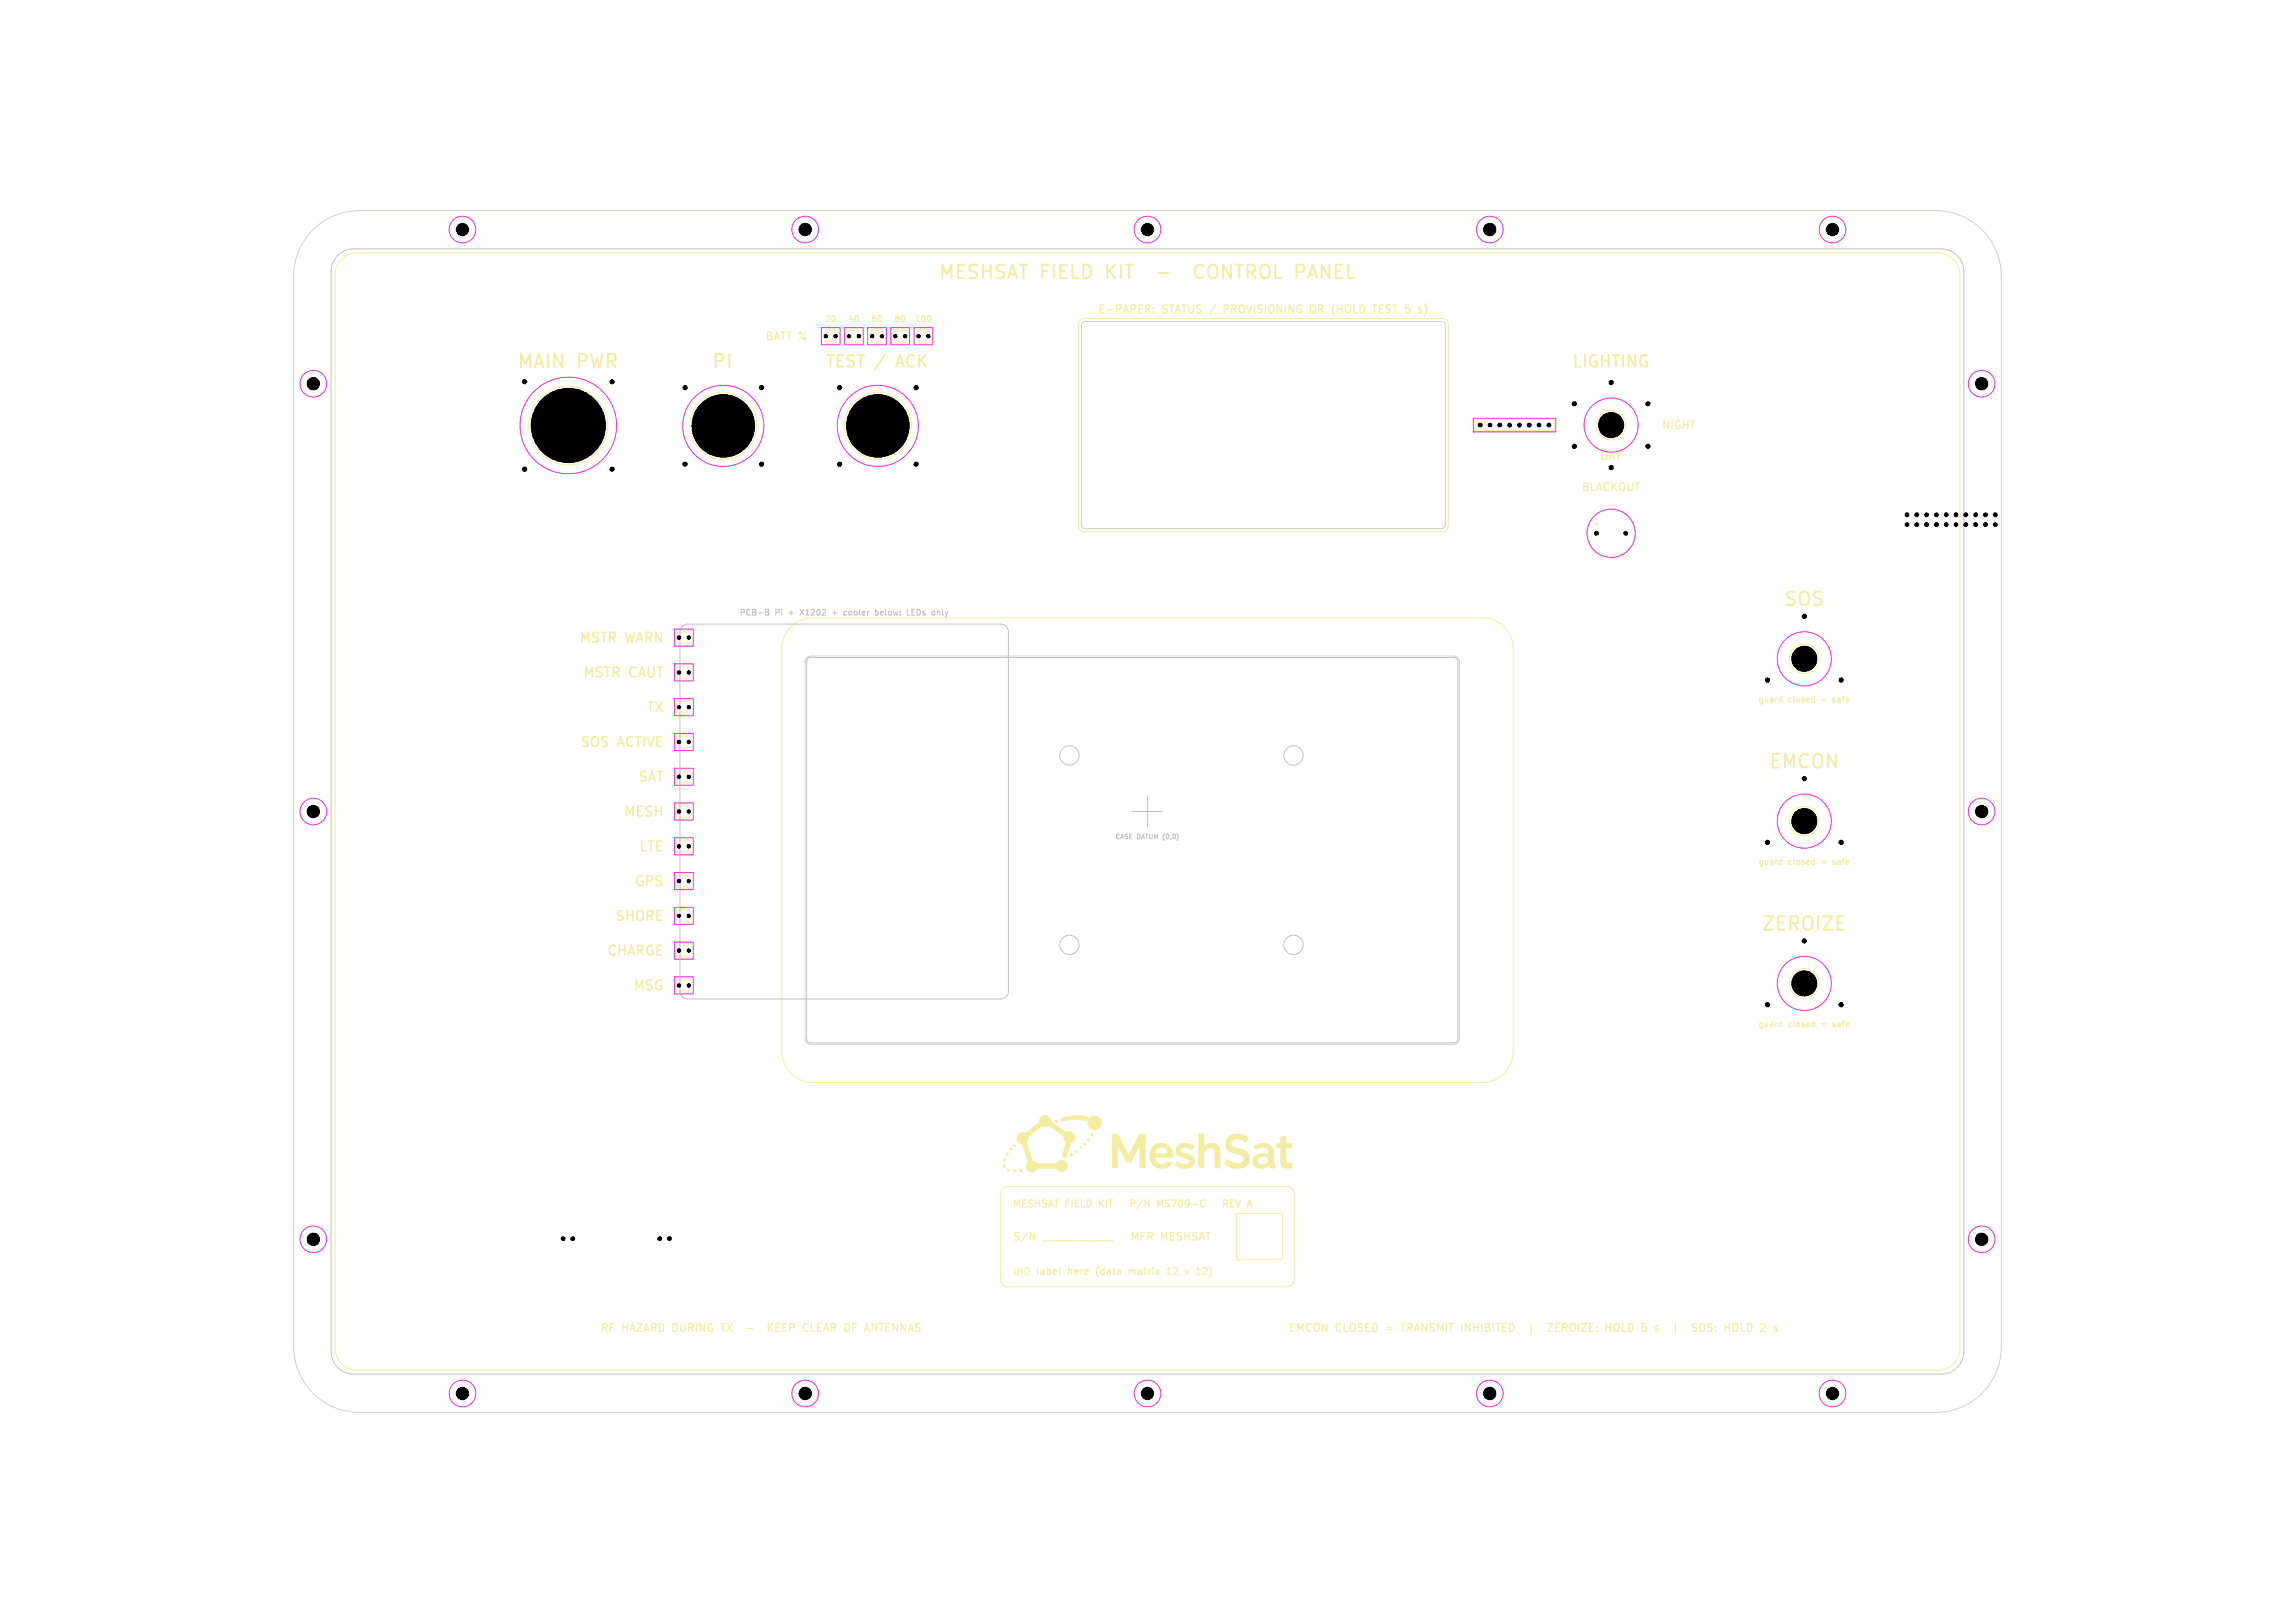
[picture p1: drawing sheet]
<svg xmlns="http://www.w3.org/2000/svg" width="594mm" height="420mm" viewBox="0 0 594 420" stroke-linecap="round" stroke-linejoin="round" font-family="sans-serif">
<defs><g id="words">
<g font-size="4.9" fill="#f2eda1">
<text x="242.7" y="72.9">MESHSAT FIELD</text>
<text x="286.9" y="72.9">KIT</text>
<text x="313" y="72.9">CONTROL PANEL</text>
<text x="133.6" y="96">MAIN</text>
<text x="149.4" y="96">PWR</text>
<text x="184" y="96">PI</text>
<text x="461.4" y="157.5">SOS</text>
<text x="457.6" y="199.5">EMCON</text>
<text x="455.7" y="241.5">ZEROIZE</text>
</g>
<g font-size="4.2" fill="#f2eda1">
<text x="213.3" y="95.8">TEST /</text>
<text x="233" y="95.8">ACK</text>
<text x="406.6" y="95.8">LIGHTING</text>
</g>
<g font-size="3.5" fill="#f2eda1">
<text x="149.6" y="166.9">MSTR WARN</text>
<text x="150.6" y="175.9">MSTR CAUT</text>
<text x="167" y="184.9">TX</text>
<text x="149.9" y="193.9">SOS</text>
<text x="159.9" y="193.9">ACTIVE</text>
<text x="164.9" y="202.8">SAT</text>
<text x="161.2" y="211.9">MESH</text>
<text x="165.1" y="220.9">LTE</text>
<text x="163.9" y="229.9">GPS</text>
<text x="158.9" y="238.8">SHORE</text>
<text x="156.8" y="247.9">CHARGE</text>
<text x="163.6" y="256.9">MSG</text>
</g>
<g font-size="2.8" fill="#f2eda1">
<text x="284" y="81.5">E-PAPER:</text>
<text x="300.8" y="81.5">STATUS /</text>
<text x="317.6" y="81.5">PROVISIONING</text>
<text x="340.5" y="81.5">QR (HOLD</text>
<text x="357.8" y="81.5">TEST 5</text>
<text x="197.9" y="88.5">BATT %</text>
<text x="430" y="111.5">NIGHT</text>
<text x="414" y="119.5">DAY</text>
<text x="409.2" y="127.5">BLACKOUT</text>
<text x="262" y="321.5">S/N</text>
<text x="270.1" y="321.5">____________</text>
<text x="294.5" y="321.5">MFR</text>
<text x="302.5" y="321.5">MESHSAT</text>
<text x="155.3" y="345.1">RF</text>
<text x="161" y="345.1">HAZARD</text>
<text x="174.5" y="345.1">DURING</text>
<text x="187.6" y="345.1">TX</text>
<text x="201.6" y="345.1">KEEP</text>
<text x="211.3" y="345.1">CLEAR OF</text>
<text x="228.3" y="345.1">ANTENNAS</text>
<text x="333.4" y="345.1">EMCON CLOSED</text>
<text x="359.1" y="345.1">=</text>
<text x="363.6" y="345.1">TRANSMIT INHIBITED</text>
<text x="404" y="345.1">ZEROIZE:</text>
<text x="419.5" y="345.1">HOLD</text>
<text x="429.3" y="345.1">5</text>
<text x="438.9" y="345.1">|</text>
<text x="444.9" y="345.1">SOS:</text>
<text x="453.7" y="345.1">HOLD</text>
</g>
<g font-size="2.5" fill="#f2eda1">
<text x="262" y="312.9">MESHSAT FIELD</text>
<text x="285" y="312.9">KIT</text>
<text x="294.8" y="312.9">P/N</text>
<text x="302.3" y="312.9">MS709-C</text>
<text x="320.9" y="312.9">REV A</text>
<text x="262" y="330.4">UID</text>
<text x="268.5" y="330.4">label</text>
<text x="277.1" y="330.4">here</text>
<text x="284.8" y="330.4">(data</text>
<text x="293.8" y="330.4">matrix</text>
<text x="304.2" y="330.4">12</text>
<text x="309.6" y="330.4">x</text>
<text x="312.9" y="330.4">12)</text>
</g>
<g font-size="2.1" fill="#f2eda1">
<text x="213.3" y="83.6">20</text>
<text x="219.3" y="83.6">40</text>
<text x="225.3" y="83.6">60</text>
<text x="231.3" y="83.6">80</text>
<text x="236.6" y="83.6">100</text>
<text x="455" y="182.1">guard</text>
<text x="462.9" y="182.1">closed</text>
<text x="471.8" y="182.1">=</text>
<text x="475.2" y="182.1">safe</text>
<text x="455" y="224.1">guard</text>
<text x="462.9" y="224.1">closed</text>
<text x="471.8" y="224.1">=</text>
<text x="475.2" y="224.1">safe</text>
<text x="455" y="266.1">guard</text>
<text x="462.9" y="266.1">closed</text>
<text x="471.8" y="266.1">=</text>
<text x="475.2" y="266.1">safe</text>
</g>
<g font-size="2.1" fill="#c2c2c2">
<text x="191.3" y="159.6">PCB-B</text>
<text x="200.6" y="159.6">Pi</text>
<text x="204.3" y="159.6">+</text>
<text x="207.6" y="159.6">X1202</text>
<text x="216.2" y="159.6">+</text>
<text x="219.5" y="159.6">cooler</text>
<text x="227.9" y="159.6">below:</text>
<text x="236.4" y="159.6">LEDs</text>
<text x="243.1" y="159.6">only</text>
</g>
<g font-size="1.7" fill="#c2c2c2">
<text x="288.6" y="217.4">CASE</text>
<text x="294.3" y="217.4">DATUM (0,0)</text>
</g>
<text font-size="1.4" fill="#f2eda1" x="412.4" y="136.2">+</text>
</g></defs>
<path d="M81 59.5a17 17 0 0 1 12-5h408a17 17 0 0 1 17 17v277a17 17 0 0 1-17 17h-408a17 17 0 0 1-17-17v-277a17 17 0 0 1 5-12zM280.2 83.5l.7-.3h92.2a1 1 0 0 1 1 1v51.6a1 1 0 0 1-1 1h-92.2a1 1 0 0 1-1-1v-51.6zM208.8 170.2l1.1-.5h166.3a1.5 1.5 0 0 1 1.5 1.5v97.6a1.5 1.5 0 0 1-1.5 1.5h-166.3a1.5 1.5 0 0 1-1.5-1.5v-97.6z" fill="none" stroke="#d0d2cd" stroke-width=".26"/>
<g fill="#f2eda1">
<path d="M262.2 296.3l.3-.2a.41 .41 0 0 1 .4 .3 .41 .41 0 0 1-.2 .4l-.4-.1z"/>
<path d="M260.4 298.4l.5-.1 .2 .5a.41 .41 0 0 1-.6 .2 .41 .41 0 0 1-.1-.6z"/>
<path d="M331.4 294.2l1.5-.3v1.9l1.6 .1-.1 1.2-1.5 .1v3.3a1.1 1.1 0 0 0 1.5 .4l.1 1.2-.5 .3h-1l-.7-.2-.8-.8-.1-4.2-1-.2v-1.1l1-.1z"/>
<path d="M310.2 293.2l1.5 .1v3.4a2.48 2.48 0 0 1 3.9 .1l.3 .9v4.6h-1.5l-.1-3.9a1.16 1.16 0 0 0-.6-1.2h-1l-.4 .3-.5 .6-.1 4.2h-1.5z"/>
<path d="M274.7 289.3l4-.7 1.9 .1 1.4 .5-.6 1-1.7-.4h-1.8l-2.1 .3a1.23 1.23 0 0 1-1.4-.2z"/>
<path d="M298.2 296.9l.7-.7a3.1 3.1 0 0 1 3.6 .2l.9 1.3 .2 1.8-4.4 .1-.1 .2 .3 .8 .6 .5 1.1 .1 1.2-.7 1 .5-.4 .6-1.3 .8h-1.5l-1.2-.4-1-1.1-.4-1.2 .1-1.3h4.5a1.5 1.5 0 0 0-1.5-1.4 1.5 1.5 0 0 0-1.5 1.4h-1.5z"/>
<path d="M287.8 293.4l1.7 .1 2.6 5.3 2.8-5.3h1.6v8.8h-1.6v-5.6l-2.2 4.2h-1l-2.3-4.3-.1 5.7h-1.5z"/>
<path d="M324.5 296.6l1.9-.8h1.6l1.2 .7 .5 1v3.3l.4 .3-.1 1.2a.99 .99 0 0 1-1.6-.7l-.6 .5-.9 .3h-1.1l-.6-.2a2.08 2.08 0 0 1-1-1.8h1.4a1.31 1.31 0 0 0 2.1 .6 1.29 1.29 0 0 0 .5-1.4l-.7-.2-1.1 .1a.94 .94 0 0 0-.8 .9h-1.4a1.82 1.82 0 0 1 1.2-1.8l.9-.2h1l.9 .2v-.7a1.36 1.36 0 0 0-1.9-.9l-.8 .3a.38 .38 0 0 1-.5 .2 .38 .38 0 0 1-.2-.3z"/>
<path d="M304.8 296.4a3.2 3.2 0 0 1 3.5-.3l.8 .5-.2 .5a.5 .5 0 0 1-.4 .4 .5 .5 0 0 1-.5-.2l-1.6-.3a.71 .71 0 0 0-.7 .7 .71 .71 0 0 0 .9 .6l1.2 .4a1.69 1.69 0 0 1 1.4 2.4l-.7 .9-1.2 .4h-1.3l-1.5-.5a.46 .46 0 0 1-.4-.3 .46 .46 0 0 1 .1-.5l.4-.6 1.1 .6 1.4 .1a.71 .71 0 0 0 .6-1.1l-2.6-.9a1.72 1.72 0 0 1-.3-2.8z"/>
<path d="M317.8 294.3l.7-.6 1.2-.3 1.8 .1 1.3 .7a.61 .61 0 0 1 .3 .5 .61 .61 0 0 1-.3 .6l-.3 .4-1.4-.8-1.3-.1a1 1 0 0 0-1 .7 1 1 0 0 0 .5 1.2l2.9 1 .9 .7 .4 1.1-.1 1.1-.3 .7-.8 .7-.7 .3-1.9 .1-1.5-.4-1-.5-.4-.5 .3-.5a.5 .5 0 0 1 .3-.4 .5 .5 0 0 1 .5 0l1.3 .8 1.6 .1a1.04 1.04 0 0 0 1.1-1 1.04 1.04 0 0 0-.9-1.1l-2.4-.7-1.2-1-.2-.6v-1.1z"/>
<path d="M263.5 293.6l.9-.6 1 .2 3-2.3 .6-.5 .1-1 .7-.8h1.4a1.86 1.86 0 0 1 .9 1.7l3.4 2.3a.69 .69 0 0 0 1 .2h.6l.6 .3 .6 .9a1.7 1.7 0 0 1-1.2 1.9l-.9 3.3a.37 .37 0 0 1-.2 .5 .37 .37 0 0 1-.4-.1l-.8-.2 1-3.7-.6-1.3a.86 .86 0 0 0-.7-.9l-3.1-2.1-.6 .2h-.6a1.24 1.24 0 0 0-1.4 .6l-1.9 1.5a1.15 1.15 0 0 0-.7 1.2l-.5 .8 1.2 3.6a1.07 1.07 0 0 0 1 1.2l.6 .6 4.9-.1 .5-.6 .6-.2a1.4 1.4 0 0 1 1.5 .6 1.49 1.49 0 0 1 0 1.9l-.6 .5-.8 .1-.7-.3-.5-.6-5 .1a1.49 1.49 0 0 1-2.1 .6 1.69 1.69 0 0 1-.3-2.5l-1.5-4.4a1.6 1.6 0 0 1-1-2.6z"/>
<circle cx="277.3" cy="298.9" r=".41"/>
<circle cx="280.7" cy="296.1" r=".4"/>
<circle cx="282.7" cy="293.6" r=".4"/>
<circle cx="261.6" cy="297.3" r=".4"/>
<circle cx="264.3" cy="302.9" r=".42"/>
<circle cx="281.8" cy="294.9" r=".4"/>
<circle cx="260" cy="300.1" r=".42"/>
<circle cx="259.9" cy="301.7" r=".42"/>
<circle cx="273.4" cy="290.2" r=".39"/>
<circle cx="262.6" cy="303" r=".44"/>
<circle cx="278.6" cy="298" r=".41"/>
<circle cx="279.8" cy="297" r=".37"/>
<circle cx="261" cy="302.8" r=".4"/>
<circle cx="283.3" cy="290.6" r="1.87"/>
</g>
<g fill="none" stroke="#f2eda1" stroke-width=".26">
<path d="M88.4 67.1a5.9 5.9 0 0 1 4.1-1.7h408.9a5.9 5.9 0 0 1 5.9 5.9v277.4a5.8 5.8 0 0 1-5.8 5.9h-409a5.8 5.8 0 0 1-5.8-5.8v-277.6a5.8 5.8 0 0 1 1.7-4.1zM213.4 85.9a1.88 1.88 0 0 1 3.3 0M214 85.9a1.5 1.5 0 0 1 2 0M214 88.1a1.5 1.5 0 0 0 2 0M216.7 88.1a1.89 1.89 0 0 1-3.3 0M219.4 85.9a1.88 1.88 0 0 1 3.3 0M220 85.9a1.5 1.5 0 0 1 2 0M220 88.1a1.5 1.5 0 0 0 2 0M222.7 88.1a1.89 1.89 0 0 1-3.3 0M225.4 85.9a1.88 1.88 0 0 1 3.3 0M226 85.9a1.5 1.5 0 0 1 2 0M226 88.1a1.5 1.5 0 0 0 2 0"/>
<path d="M228.7 88.1a1.89 1.89 0 0 1-3.3 0M231.4 85.9a1.88 1.88 0 0 1 3.3 0M232 85.9a1.5 1.5 0 0 1 2 0M232 88.1a1.5 1.5 0 0 0 2 0M234.7 88.1a1.89 1.89 0 0 1-3.3 0M237.4 85.9a1.88 1.88 0 0 1 3.3 0M238 85.9a1.5 1.5 0 0 1 2 0M238 88.1a1.5 1.5 0 0 0 2 0M240.7 88.1a1.89 1.89 0 0 1-3.3 0M240.7 81.8l.2 .5-.2 .7M279.6 82.9l1.1-.5h92.6a1.6 1.6 0 0 1 1.6 1.6v52a1.6 1.6 0 0 1-1.6 1.6h-92.6a1.6 1.6 0 0 1-1.6-1.6v-52zM381.7 110v1.4h1.4"/>
<path d="M384.4 108.6h17.9v2.8h-17.9zM176 163.9a1.5 1.5 0 0 1 2 0M176 166.1a1.5 1.5 0 0 0 2 0M176 172.9a1.5 1.5 0 0 1 2 0M176 175.1a1.5 1.5 0 0 0 2 0M178.7 163.9a1.89 1.89 0 0 0-3.3 0M178.7 166.1a1.89 1.89 0 0 1-3.3 0M178.7 172.9a1.89 1.89 0 0 0-3.3 0M178.7 175.1a1.89 1.89 0 0 1-3.3 0M204.7 162.2a8 8 0 0 1 5.6-2.3h173.4a8 8 0 0 1 8 8v104.2a8 8 0 0 1-8 8h-173.4a8 8 0 0 1-8-8v-104.2a8 8 0 0 1 2.4-5.7zM175.4 199.9a1.89 1.89 0 0 1 3.3 0M175.4 190.9a1.89 1.89 0 0 1 3.3 0"/>
<path d="M176 199.9a1.5 1.5 0 0 1 2 0M176 190.9a1.5 1.5 0 0 1 2 0M176 193.1a1.5 1.5 0 0 0 2 0M176 181.9a1.5 1.5 0 0 1 2 0M176 184.1a1.5 1.5 0 0 0 2 0M178.7 193.1a1.89 1.89 0 0 1-3.3 0M178.7 181.9a1.89 1.89 0 0 0-3.3 0M178.7 184.1a1.89 1.89 0 0 1-3.3 0M460.7 180.7l.5 .1M461.2 180.2v1.5M461.2 181.6l-.5 .1M469.5 180.7l.1 .1"/>
<path d="M469.6 180.2v1.5M469.6 181.6l-.1 .1M474.4 181.6l.4 .1M474.6 180.7l-.2 .2 .2 .3M175.4 217.9a1.89 1.89 0 0 1 3.3 0M175.4 202.1a1.89 1.89 0 0 0 3.3 0M175.4 208.9a1.89 1.89 0 0 1 3.3 0M175.4 211.1a1.89 1.89 0 0 0 3.3 0M176 217.9a1.5 1.5 0 0 1 2 0M176 202.1a1.5 1.5 0 0 0 2 0M176 208.9a1.5 1.5 0 0 1 2 0M176 211.1a1.5 1.5 0 0 0 2 0"/>
<path d="M175.4 220.1a1.89 1.89 0 0 0 3.3 0M175.4 235.9a1.89 1.89 0 0 1 3.3 0M175.4 238.1a1.89 1.89 0 0 0 3.3 0M175.4 226.9a1.89 1.89 0 0 1 3.3 0M175.4 229.1a1.89 1.89 0 0 0 3.3 0M176 220.1a1.5 1.5 0 0 0 2 0M176 235.9a1.5 1.5 0 0 1 2 0M176 238.1a1.5 1.5 0 0 0 2 0M176 226.9a1.5 1.5 0 0 1 2 0M176 229.1a1.5 1.5 0 0 0 2 0M460.7 222.7l.5 .1M461.2 222.2v1.5"/>
<path d="M461.2 223.6l-.5 .1M469.5 222.7l.1 .1M469.6 222.2v1.5M469.6 223.6l-.1 .1M474.4 223.6l.4 .1M474.6 222.7l-.2 .2 .2 .3M175.4 244.9a1.89 1.89 0 0 1 3.3 0M175.4 247.1a1.89 1.89 0 0 0 3.3 0M175.4 256.1a1.89 1.89 0 0 0 3.3 0M176 244.9a1.5 1.5 0 0 1 2 0M176 247.1a1.5 1.5 0 0 0 2 0M176 253.9a1.5 1.5 0 0 1 2 0"/>
<path d="M176 256.1a1.5 1.5 0 0 0 2 0M178.7 253.9a1.89 1.89 0 0 0-3.3 0M460.7 264.7l.5 .1M461.2 264.2v1.5M461.2 265.6l-.5 .1M469.5 264.7l.1 .1M469.6 264.2v1.5M469.6 265.6l-.1 .1M474.4 265.6l.4 .1M474.6 264.7l-.2 .2 .2 .3M259.6 307.6l.6-.4 .8-.2h72a2 2 0 0 1 2 2v22a2 2 0 0 1-2 2h-72a2 2 0 0 1-2-2v-22l.2-.8zM320.1 314.1l.4-.1h11l.4 .1 .1 .4v11l-.1 .4-.4 .1h-11l-.4-.1-.1-.4v-11z"/>
<circle cx="147.1" cy="110.1" r="10.2"/>
<circle cx="187.2" cy="110.2" r="8.7"/>
<circle cx="227.2" cy="110.2" r="8.7"/>
<circle cx="417" cy="110" r="3.9"/>
<circle cx="417" cy="138" r="6.1"/>
<circle cx="467" cy="170.5" r="3.8"/>
<circle cx="467" cy="212.5" r="3.8"/>
<circle cx="467" cy="254.5" r="3.8"/>
</g>
<g fill="none" stroke="#f2eda1" stroke-width=".3">
<path d="M298.6 79.7v.2M316.9 80h.7M317.6 78.9h-.7v2M340 78.9a.67 .67 0 0 0-.9 .7v.6a.67 .67 0 0 0 .9 .7M355.2 78.9h1.2M369 79l.2 1-.2 1.3M298.6 80.7v.2M339.5 80.4h.2M266.7 318.9l1.1 2v-2M292.7 311.5l.9-.1 .1-.3v-.4l-1-.2v1.8M299.7 312.3v-1.8l.6 1.3 .6-1.3v1.8M302 318.9l-.7 1.4"/>
<path d="M316.7 311.5l.9-.1 .1-.3v-.4l-1-.2v1.8M317.1 311.5l.6 .8M318.5 311.4h.6M319.4 310.5h-.9v1.8h.9M319.9 310.5l.6 1.8M274.4 329.7l.1 .1M284.2 327.8a2.12 2.12 0 0 0 0 2.6M292.3 328.6v1.2M292.3 328.8l.5-.2 .3 .3M293.1 328.9v.9M293.1 328.7v.2M293.8 320.3l-.7-1.4v2"/>
<path d="M302.1 329.8h1M302.1 328.5l.5-.5v1.8M310 328.3l.2-.3v1.8M311.4 328.2l.3-.2 .6 .2M312.3 328.8l-1 1h1.1M186.6 342.5h1.1M193.3 343.7h1.6M198.9 342.5v2M199.1 343.4l.9 1.1M200 342.5l-1.1 1.2M200.9 343.5h.6M201.8 342.5h-.9v2h.9"/>
<path d="M210 342.5v2h1M362.6 342.5h1.1M396.3 342.3v2.9M400.6 342.5h1.3l-1.3 2h1.3M402.7 343.5h.6M403.6 342.5h-.9v2h.9M418.8 342.6a.66 .66 0 0 0-.7 0 .66 .66 0 0 0-.4 .6v.6a.67 .67 0 0 0 .4 .7 .67 .67 0 0 0 .7-.1M428.4 344.4l.2 .1M428.5 343.3v.4M433.6 342.3v2.9M438 344.4l.3 .1M438.4 342.5l-.4 .4 .1 .4 .3 .2"/>
<path d="M440.2 342.6a.66 .66 0 0 1 .7 0 .66 .66 0 0 1 .3 .6v.6a.67 .67 0 0 1-.3 .7 .67 .67 0 0 1-.7-.1M443.1 342.6l-.7-.1-.4 .4 .2 .5 .8 .3v.6l-.2 .2-.8-.1M444 344.3v.2M444 343.3v.2M453 342.6l-.7-.1v2l.7-.1"/>
</g>
<path d="M299.7 70.7h2.7M311.4 68.8a1.3 1.3 0 0 0-1.5-.2 1.3 1.3 0 0 0-.7 1.4 1.48 1.48 0 0 0 .5 1.6 1.48 1.48 0 0 0 1.5 .2l.2-.1" fill="none" stroke="#f2eda1" stroke-width=".5"/>
<g fill="none" stroke="#c2c2c2" stroke-width=".26">
<path d="M87.4 66.1a5.9 5.9 0 0 1 4.1-1.7h411a5.8 5.8 0 0 1 5.8 5.9v279.5a5.8 5.8 0 0 1-5.9 5.8h-410.9a5.8 5.8 0 0 1-5.8-5.8v-279.6a5.9 5.9 0 0 1 1.7-4.1zM198.2 157.7l.7 .1 .1 .3-.3 .3M198.2 158.4h.5M198.7 158.4l.3 .3v.3l-.8 .2M215.5 158.6h1.1M219 158.2l-.6 .3 .1 .5 .5 .2M226.6 158.3l.4-.1 .3 .3M226.6 157.7v1.5M227.3 158.9l-.3 .3-.4-.1M234.8 157.7v1.5h.7M176.6 162.1l.6-.4 .8-.2h81a2 2 0 0 1 2 2v93a2 2 0 0 1-2 2h-81a2 2 0 0 1-2-2v-93l.2-.8zM209.1 170.4l.7-.3h166.5a1 1 0 0 1 1 1v97.8a1 1 0 0 1-1 1h-166.5a1 1 0 0 1-1-1v-97.8z"/>
<path d="M293 210h8M297 206v8"/>
<circle cx="276.8" cy="195.5" r="2.5"/>
<circle cx="334.8" cy="195.5" r="2.5"/>
<circle cx="276.8" cy="244.5" r="2.5"/>
<circle cx="334.8" cy="244.5" r="2.5"/>
</g>
<g fill="none" stroke="#ff26e2" stroke-width=".26">
<path d="M212.6 84.8h4.8v4.4h-4.8zM218.6 84.8h4.8v4.4h-4.8zM224.6 84.8h4.8v4.4h-4.8zM230.6 84.8h4.8v4.4h-4.8zM236.6 84.8h4.8v4.4h-4.8zM381.3 108.2h21.4v3.6h-21.4zM174.6 162.8h4.8v4.4h-4.8zM174.6 171.8h4.8v4.4h-4.8zM174.6 198.8h4.8v4.4h-4.8zM174.6 189.8h4.8v4.4h-4.8zM174.6 180.8h4.8v4.4h-4.8zM174.6 216.8h4.8v4.4h-4.8z"/>
<path d="M174.6 207.8h4.8v4.4h-4.8zM174.6 234.8h4.8v4.4h-4.8zM174.6 225.8h4.8v4.4h-4.8zM174.6 243.8h4.8v4.4h-4.8zM174.6 252.8h4.8v4.4h-4.8z"/>
<circle cx="119.7" cy="59.4" r="3.4"/>
<circle cx="208.4" cy="59.4" r="3.4"/>
<circle cx="297" cy="59.4" r="3.4"/>
<circle cx="385.6" cy="59.4" r="3.4"/>
<circle cx="474.3" cy="59.4" r="3.4"/>
<circle cx="81.1" cy="99.3" r="3.5"/>
<circle cx="512.9" cy="99.3" r="3.5"/>
<circle cx="147.1" cy="110.1" r="12.5"/>
<circle cx="187.2" cy="110.2" r="10.5"/>
<circle cx="227.2" cy="110.2" r="10.5"/>
<circle cx="417" cy="110" r="7"/>
<circle cx="417" cy="138" r="6.2"/>
<circle cx="467" cy="170.5" r="7"/>
<circle cx="81.1" cy="210" r="3.4"/>
<circle cx="467" cy="212.5" r="7"/>
<circle cx="512.9" cy="210" r="3.4"/>
<circle cx="467" cy="254.5" r="7"/>
<circle cx="81.1" cy="320.7" r="3.4"/>
<circle cx="512.9" cy="320.7" r="3.4"/>
<circle cx="119.7" cy="360.6" r="3.5"/>
<circle cx="208.4" cy="360.6" r="3.4"/>
<circle cx="297" cy="360.6" r="3.4"/>
<circle cx="385.6" cy="360.6" r="3.4"/>
<circle cx="474.3" cy="360.6" r="3.5"/>
</g>
<g fill="#000" stroke="#000" stroke-width=".26">
<circle cx="119.7" cy="59.4" r="1.6"/>
<circle cx="208.4" cy="59.4" r="1.6"/>
<circle cx="297" cy="59.4" r="1.6"/>
<circle cx="385.6" cy="59.4" r="1.6"/>
<circle cx="474.3" cy="59.4" r="1.6"/>
<circle cx="81.1" cy="99.3" r="1.6"/>
<circle cx="135.8" cy="98.8" r=".55"/>
<circle cx="158.4" cy="98.8" r=".55"/>
<circle cx="213.7" cy="87" r=".45"/>
<circle cx="216.3" cy="87" r=".45"/>
<circle cx="219.7" cy="87" r=".45"/>
<circle cx="222.3" cy="87" r=".45"/>
<circle cx="225.7" cy="87" r=".45"/>
<circle cx="228.3" cy="87" r=".45"/>
<circle cx="231.7" cy="87" r=".45"/>
<circle cx="234.3" cy="87" r=".45"/>
<circle cx="237.7" cy="87" r=".45"/>
<circle cx="240.3" cy="87" r=".45"/>
<circle cx="417" cy="99" r=".55"/>
<circle cx="512.9" cy="99.3" r="1.6"/>
<circle cx="147.1" cy="110.1" r="9.6"/>
<circle cx="177.3" cy="100.3" r=".55"/>
<circle cx="187.2" cy="110.2" r="8.1"/>
<circle cx="197.1" cy="100.3" r=".55"/>
<circle cx="217.3" cy="100.3" r=".55"/>
<circle cx="227.2" cy="110.2" r="8.1"/>
<circle cx="237.1" cy="100.3" r=".55"/>
<circle cx="383.1" cy="110" r=".5"/>
<circle cx="385.7" cy="110" r=".5"/>
<circle cx="388.2" cy="110" r=".5"/>
<circle cx="390.7" cy="110" r=".5"/>
<circle cx="393.3" cy="110" r=".5"/>
<circle cx="395.8" cy="110" r=".5"/>
<circle cx="398.4" cy="110" r=".5"/>
<circle cx="400.9" cy="110" r=".5"/>
<circle cx="407.5" cy="104.5" r=".55"/>
<circle cx="407.5" cy="115.5" r=".55"/>
<circle cx="417" cy="110" r="3.2"/>
<circle cx="426.5" cy="115.5" r=".55"/>
<circle cx="426.5" cy="104.5" r=".55"/>
<circle cx="135.8" cy="121.4" r=".55"/>
<circle cx="158.4" cy="121.4" r=".55"/>
<circle cx="177.3" cy="120.1" r=".55"/>
<circle cx="197.1" cy="120.1" r=".55"/>
<circle cx="217.3" cy="120.1" r=".55"/>
<circle cx="237.1" cy="120.1" r=".55"/>
<circle cx="413.2" cy="138" r=".5"/>
<circle cx="417" cy="121" r=".55"/>
<circle cx="420.8" cy="138" r=".5"/>
<circle cx="493.6" cy="133.2" r=".5"/>
<circle cx="493.6" cy="135.8" r=".5"/>
<circle cx="496.1" cy="135.8" r=".5"/>
<circle cx="496.1" cy="133.2" r=".5"/>
<circle cx="498.7" cy="133.2" r=".5"/>
<circle cx="498.7" cy="135.8" r=".5"/>
<circle cx="501.2" cy="133.2" r=".5"/>
<circle cx="501.2" cy="135.8" r=".5"/>
<circle cx="503.7" cy="133.2" r=".5"/>
<circle cx="503.7" cy="135.8" r=".5"/>
<circle cx="506.3" cy="133.2" r=".5"/>
<circle cx="506.3" cy="135.8" r=".5"/>
<circle cx="508.8" cy="135.8" r=".5"/>
<circle cx="508.8" cy="133.2" r=".5"/>
<circle cx="511.4" cy="135.8" r=".5"/>
<circle cx="511.4" cy="133.2" r=".5"/>
<circle cx="513.9" cy="133.2" r=".5"/>
<circle cx="513.9" cy="135.8" r=".5"/>
<circle cx="516.4" cy="133.2" r=".5"/>
<circle cx="516.4" cy="135.8" r=".5"/>
<circle cx="467" cy="159.5" r=".55"/>
<circle cx="175.7" cy="174" r=".45"/>
<circle cx="175.7" cy="165" r=".45"/>
<circle cx="178.3" cy="174" r=".45"/>
<circle cx="178.3" cy="165" r=".45"/>
<circle cx="457.5" cy="176" r=".55"/>
<circle cx="467" cy="170.5" r="3.2"/>
<circle cx="476.5" cy="176" r=".55"/>
<circle cx="175.7" cy="183" r=".45"/>
<circle cx="175.7" cy="192" r=".45"/>
<circle cx="178.3" cy="183" r=".45"/>
<circle cx="178.3" cy="192" r=".45"/>
<circle cx="81.1" cy="210" r="1.6"/>
<circle cx="175.7" cy="210" r=".45"/>
<circle cx="175.7" cy="201" r=".45"/>
<circle cx="175.7" cy="219" r=".45"/>
<circle cx="178.3" cy="210" r=".45"/>
<circle cx="178.3" cy="201" r=".45"/>
<circle cx="178.3" cy="219" r=".45"/>
<circle cx="457.5" cy="218" r=".55"/>
<circle cx="467" cy="212.5" r="3.2"/>
<circle cx="467" cy="201.5" r=".55"/>
<circle cx="476.5" cy="218" r=".55"/>
<circle cx="512.9" cy="210" r="1.6"/>
<circle cx="175.7" cy="228" r=".45"/>
<circle cx="175.7" cy="237" r=".45"/>
<circle cx="178.3" cy="228" r=".45"/>
<circle cx="178.3" cy="237" r=".45"/>
<circle cx="175.7" cy="246" r=".45"/>
<circle cx="175.7" cy="255" r=".45"/>
<circle cx="178.3" cy="246" r=".45"/>
<circle cx="178.3" cy="255" r=".45"/>
<circle cx="457.5" cy="260" r=".55"/>
<circle cx="467" cy="254.5" r="3.2"/>
<circle cx="467" cy="243.5" r=".55"/>
<circle cx="476.5" cy="260" r=".55"/>
<circle cx="81.1" cy="320.7" r="1.6"/>
<circle cx="145.7" cy="320.5" r=".5"/>
<circle cx="148.3" cy="320.5" r=".5"/>
<circle cx="170.8" cy="320.5" r=".5"/>
<circle cx="173.2" cy="320.5" r=".5"/>
<circle cx="512.9" cy="320.7" r="1.6"/>
<circle cx="119.7" cy="360.6" r="1.6"/>
<circle cx="208.4" cy="360.6" r="1.6"/>
<circle cx="297" cy="360.6" r="1.6"/>
<circle cx="385.6" cy="360.6" r="1.6"/>
<circle cx="474.3" cy="360.6" r="1.6"/>
</g>
<use href="#words"/>
</svg>
